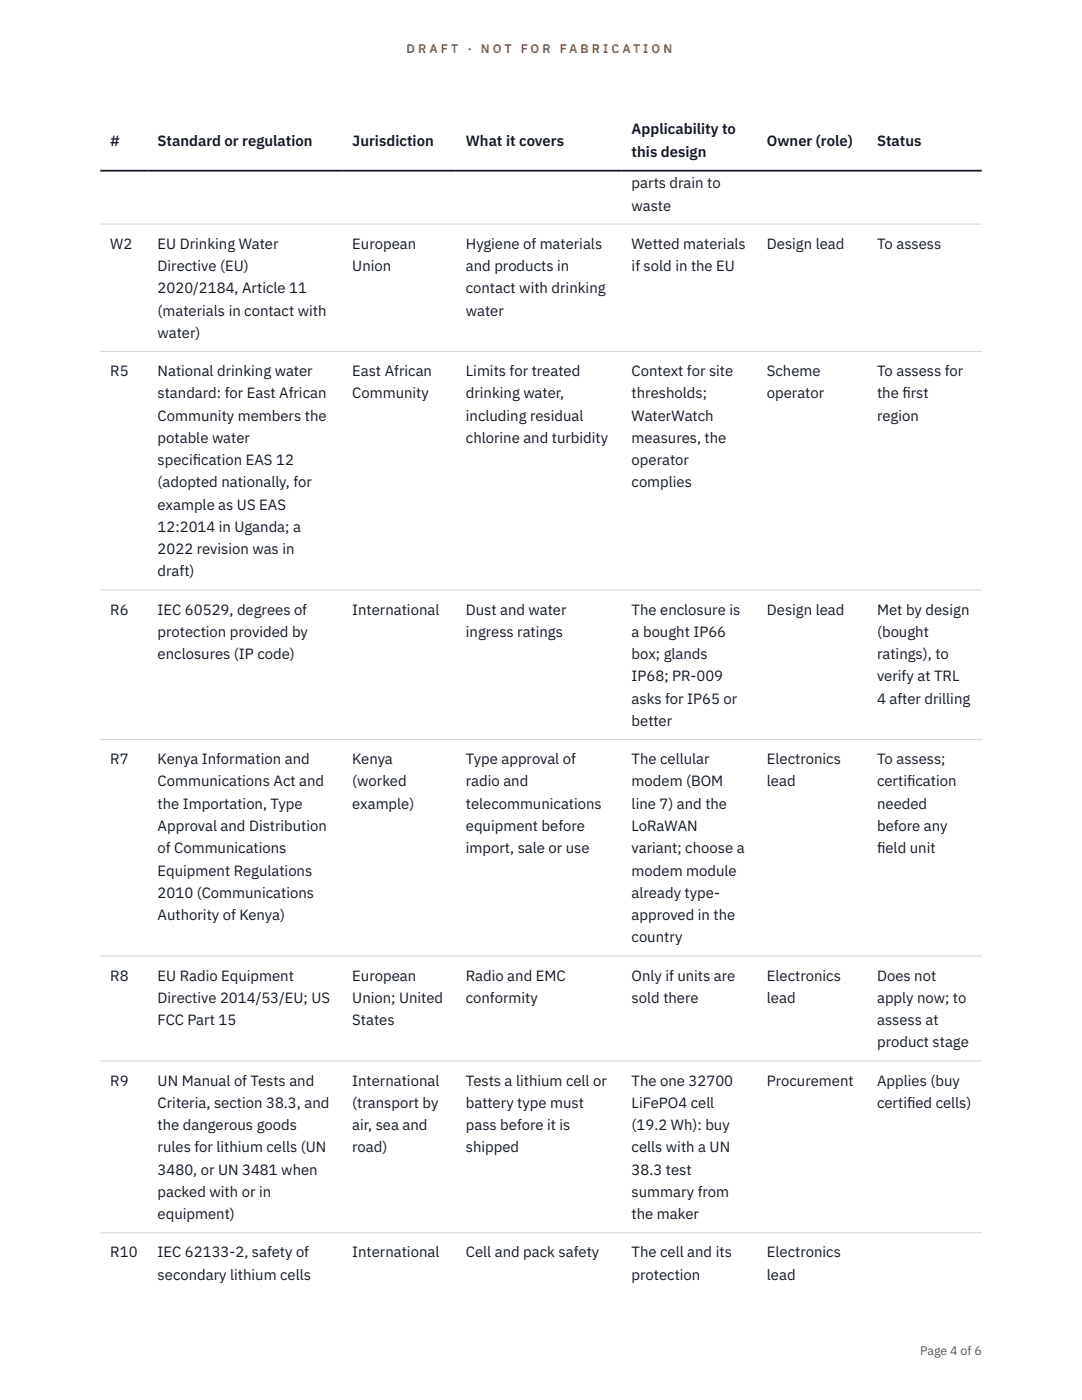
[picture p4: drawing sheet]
<svg xmlns="http://www.w3.org/2000/svg" width="216mm" height="279mm" viewBox="0 0 216 279" stroke-linecap="round" stroke-linejoin="round" font-family="sans-serif">
<defs><g id="words">
<g font-size="3" fill="#111827">
<text x="22" y="29.1">#</text>
<text x="31.5" y="29.1">Standard or regulation</text>
<text x="70.3" y="29.1">Jurisdiction</text>
<text x="93" y="29.1">What it covers</text>
<text x="126" y="26.8">Applicability to</text>
<text x="153" y="29.1">Owner (role)</text>
<text x="175" y="29.1">Status</text>
<text x="126" y="31.3">this design</text>
<text x="126" y="37.6">parts drain to</text>
<text x="126" y="42">waste</text>
<text x="22" y="49.6">W2</text>
<text x="31.5" y="49.6">EU Drinking Water</text>
<text x="70.3" y="49.6">European</text>
<text x="93" y="49.6">Hygiene of materials</text>
<text x="126" y="49.6">Wetted materials</text>
<text x="153" y="49.6">Design lead</text>
<text x="175" y="49.6">To assess</text>
<text x="31.5" y="54.1">Directive (EU)</text>
<text x="31.5" y="58.5">2020/2184, Article 11</text>
<text x="70.3" y="54.1">Union</text>
<text x="93" y="54.1">and products in</text>
<text x="93" y="58.5">contact with drinking</text>
<text x="126" y="54.1">if sold in the EU</text>
<text x="31.5" y="63">(materials in contact with</text>
<text x="93" y="63">water</text>
<text x="31.5" y="67.4">water)</text>
<text x="22" y="75">R5</text>
<text x="31.5" y="75">National drinking water</text>
<text x="70.3" y="75">East African</text>
<text x="93" y="75">Limits for treated</text>
<text x="126" y="75">Context for site</text>
<text x="153" y="75">Scheme</text>
<text x="175" y="75">To assess for</text>
<text x="31.5" y="79.5">standard: for East African</text>
<text x="31.5" y="83.9">Community members the</text>
<text x="70.3" y="79.5">Community</text>
<text x="93" y="79.5">drinking water,</text>
<text x="93" y="83.9">including residual</text>
<text x="126" y="79.5">thresholds;</text>
<text x="126" y="83.9">WaterWatch</text>
<text x="153" y="79.5">operator</text>
<text x="175" y="79.5">the f</text>
<text x="175" y="83.9">region</text>
<text x="180.1" y="79.5">irst</text>
<text x="31.5" y="88.4">potable water</text>
<text x="93" y="88.4">chlorine and turbidity</text>
<text x="126" y="88.4">measures, the</text>
<text x="31.5" y="92.8">specif</text>
<text x="38.5" y="92.8">ication EAS 12</text>
<text x="126" y="92.8">operator</text>
<text x="31.5" y="97.3">(adopted nationally, for</text>
<text x="31.5" y="101.7">example as US EAS</text>
<text x="126" y="97.3">complies</text>
<text x="31.5" y="106.2">12:2014 in Uganda; a</text>
<text x="31.5" y="110.6">2022 revision was in</text>
<text x="31.5" y="115">draft)</text>
<text x="22" y="122.7">R6</text>
<text x="31.5" y="122.7">IEC 60529, degrees of</text>
<text x="70.3" y="122.7">International</text>
<text x="93" y="122.7">Dust and water</text>
<text x="126" y="122.7">The enclosure is</text>
<text x="153" y="122.7">Design lead</text>
<text x="175" y="122.7">Met by design</text>
<text x="31.5" y="127.1">protection provided by</text>
<text x="31.5" y="131.6">enclosures (IP code)</text>
<text x="93" y="127.1">ingress ratings</text>
<text x="126" y="127.1">a bought IP66</text>
<text x="126" y="131.6">box; glands</text>
<text x="175" y="127.1">(bought</text>
<text x="175" y="131.6">ratings), to</text>
<text x="126" y="136">IP68; PR-009</text>
<text x="175" y="136">verify at TRL</text>
<text x="126" y="140.5">asks for IP65 or</text>
<text x="175" y="140.5">4 after drilling</text>
<text x="126" y="144.9">better</text>
<text x="22" y="152.5">R7</text>
<text x="31.5" y="152.5">Kenya Information and</text>
<text x="70.3" y="152.5">Kenya</text>
<text x="93" y="152.5">Type approval of</text>
<text x="126" y="152.5">The cellular</text>
<text x="153" y="152.5">Electronics</text>
<text x="175" y="152.5">To assess;</text>
<text x="31.5" y="157">Communications Act and</text>
<text x="31.5" y="161.4">the Importation, Type</text>
<text x="70.3" y="157">(worked</text>
<text x="70.3" y="161.4">example)</text>
<text x="93" y="157">radio and</text>
<text x="93" y="161.4">telecommunications</text>
<text x="126" y="157">modem (BOM</text>
<text x="126" y="161.4">line 7) and the</text>
<text x="153" y="157">lead</text>
<text x="175" y="157">certif</text>
<text x="175" y="161.4">needed</text>
<text x="181" y="157">ication</text>
<text x="31.5" y="165.9">Approval and Distribution</text>
<text x="93" y="165.9">equipment before</text>
<text x="126" y="165.9">LoRaWAN</text>
<text x="175" y="165.9">before any</text>
<text x="31.5" y="170.3">of Communications</text>
<text x="93" y="170.3">import, sale or use</text>
<text x="126" y="170.3">variant; choose a</text>
<text x="175" y="170.3">f</text>
<text x="175" y="170.3">ield unit</text>
<text x="31.5" y="174.7">Equipment Regulations</text>
<text x="31.5" y="179.2">2010 (Communications</text>
<text x="126" y="174.7">modem module</text>
<text x="126" y="179.2">already type-</text>
<text x="31.5" y="183.6">Authority of Kenya)</text>
<text x="126" y="183.6">approved in the</text>
<text x="126" y="188.1">country</text>
<text x="22" y="195.7">R8</text>
<text x="31.5" y="195.7">EU Radio Equipment</text>
<text x="70.3" y="195.7">European</text>
<text x="93" y="195.7">Radio and EMC</text>
<text x="126" y="195.7">Only if units are</text>
<text x="153" y="195.7">Electronics</text>
<text x="175" y="195.7">Does not</text>
<text x="31.5" y="200.1">Directive 2014/53/EU; US</text>
<text x="70.3" y="200.1">Union; United</text>
<text x="93" y="200.1">conformity</text>
<text x="126" y="200.1">sold there</text>
<text x="153" y="200.1">lead</text>
<text x="175" y="200.1">apply now; to</text>
<text x="31.5" y="204.6">FCC Part 15</text>
<text x="70.3" y="204.6">States</text>
<text x="175" y="204.6">assess at</text>
<text x="175" y="209">product stage</text>
<text x="22" y="216.7">R9</text>
<text x="31.5" y="216.7">UN Manual of Tests and</text>
<text x="31.5" y="221.1">Criteria, section 38.3, and</text>
<text x="70.3" y="216.7">International</text>
<text x="70.3" y="221.1">(transport by</text>
<text x="93" y="216.7">Tests a lithium cell or</text>
<text x="93" y="221.1">battery type must</text>
<text x="126" y="216.7">The one 32700</text>
<text x="126" y="221.1">LiFePO4 cell</text>
<text x="153" y="216.7">Procurement</text>
<text x="175" y="216.7">Applies (buy</text>
<text x="175" y="221.1">certif</text>
<text x="181" y="221.1">ied cells)</text>
<text x="31.5" y="225.5">the dangerous goods</text>
<text x="70.3" y="225.5">air, sea and</text>
<text x="93" y="225.5">pass before it is</text>
<text x="126" y="225.5">(19.2 Wh): buy</text>
<text x="31.5" y="230">rules for lithium cells (UN</text>
<text x="70.3" y="230">road)</text>
<text x="93" y="230">shipped</text>
<text x="126" y="230">cells with a UN</text>
<text x="31.5" y="234.4">3480, or UN 3481 when</text>
<text x="31.5" y="238.9">packed with or in</text>
<text x="126" y="234.4">38.3 test</text>
<text x="126" y="238.9">summary from</text>
<text x="31.5" y="243.3">equipment)</text>
<text x="126" y="243.3">the maker</text>
<text x="22" y="250.9">R10</text>
<text x="31.5" y="250.9">IEC 62133-2, safety of</text>
<text x="70.3" y="250.9">International</text>
<text x="93" y="250.9">Cell and pack safety</text>
<text x="126" y="250.9">The cell and its</text>
<text x="153" y="250.9">Electronics</text>
<text x="31.5" y="255.4">secondary lithium cells</text>
<text x="126" y="255.4">protection</text>
<text x="153" y="255.4">lead</text>
</g>
<g font-size="2.5" fill="#b45309">
<text x="81.1" y="10.5">D R A F T</text>
<text x="93.3" y="10.5">·</text>
<text x="95.9" y="10.5">N O T</text>
<text x="103.9" y="10.5">F O R</text>
<text x="111.7" y="10.5">F A B R I C A T I O N</text>
</g>
<text font-size="2.5" fill="#4b5563" x="183.6" y="270.3">Page 4 of 6</text>
</g></defs>
<path d="M20 44.7h175.9M20 70.1h175.9M20 117.7h175.9M20 147.6h175.9M20 190.8h175.9M20 211.7h175.9M20 246h175.9" fill="none" stroke="#d1d5db" stroke-width=".2"/>
<path d="M20 34.1h175.9" fill="none" stroke="#111827" stroke-width=".35"/>
<use href="#words"/>
</svg>
